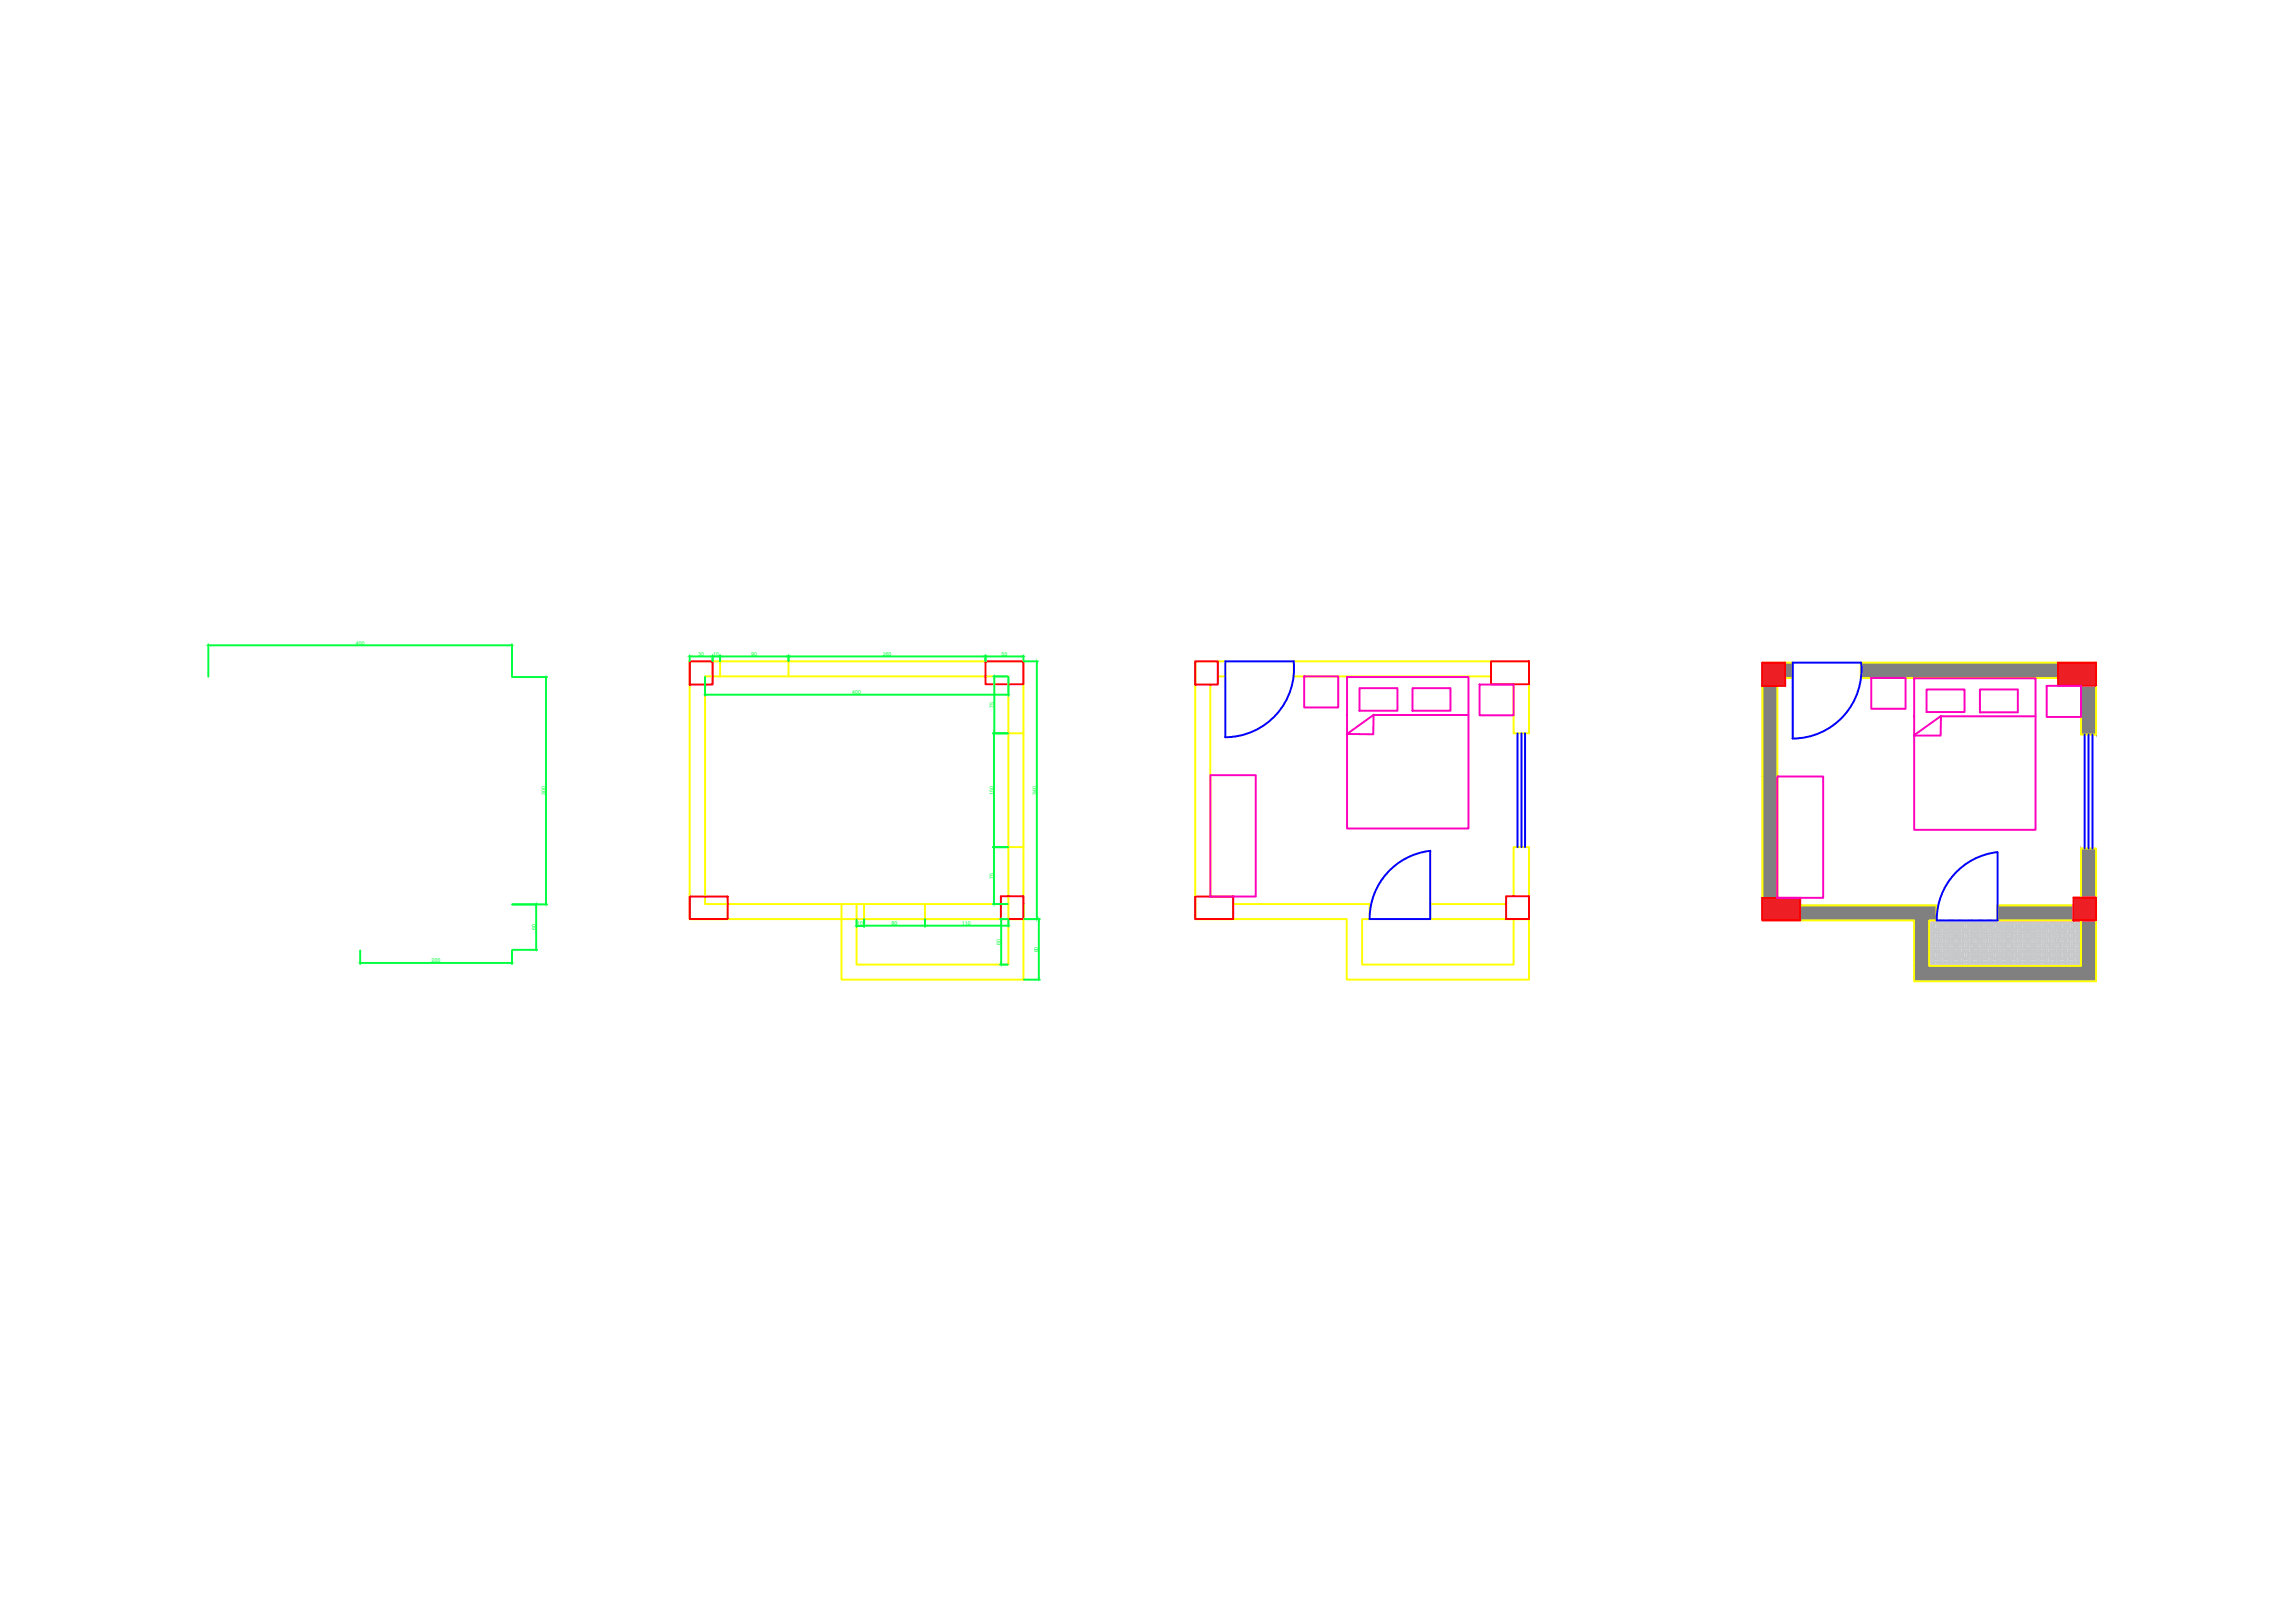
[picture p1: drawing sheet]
<svg xmlns="http://www.w3.org/2000/svg" width="297mm" height="210mm" viewBox="0 0 297 210" stroke-linecap="round" stroke-linejoin="round" font-family="sans-serif">
<defs><g id="words">
<g font-size=".7" fill="#00ff3f">
<text x="46" y="83.5">400</text>
<text x="90.3" y="84.9">30</text>
<text x="92.3" y="84.9">10</text>
<text x="97.2" y="84.9">90</text>
<text x="110.3" y="89.9">400</text>
<text x="114.2" y="84.9">260</text>
<text x="129.6" y="84.9">50</text>
<text x="128.6" y="91.6" transform="rotate(-90 128.6 91.6)">75</text>
<text x="70.6" y="102.9" transform="rotate(-90 70.6 102.9)">300</text>
<text x="128.5" y="102.9" transform="rotate(-90 128.5 102.9)">150</text>
<text x="134.1" y="102.9" transform="rotate(-90 134.1 102.9)">340</text>
<text x="128.5" y="113.7" transform="rotate(-90 128.5 113.7)">75</text>
<text x="110.9" y="119.7">10</text>
<text x="115.3" y="119.7">80</text>
<text x="124.4" y="119.7">110</text>
<text x="55.8" y="124.5">200</text>
<text x="69.3" y="120.4" transform="rotate(-90 69.3 120.4)">60</text>
<text x="129.4" y="122.2" transform="rotate(-90 129.4 122.2)">60</text>
<text x="134.3" y="123.3" transform="rotate(-90 134.3 123.3)">80</text>
</g>
</g></defs>
<!-- layer: Layer1 -->
<g fill="none" stroke="#ff0" stroke-width=".25">
<path d="M89.2 85.6h43.2v33.3h-43.2zM91.2 87.5h39.3v29.5h-39.3zM93.2 85.6v1.9M102 85.6v1.9M130.5 94.9h1.9M156.6 88.6v27.4M157.6 87.5h.9v-1.9h-3.9v33.3h19.6v7.9h23.6v-9.8M192.9 87.5h-25.5v-1.9h30.4v9.3h-2v-6.4M229.9 88.8v27.4M231 87.7h.9v-1.9h-3.9v33.3h19.6v7.9h23.6v-9.8M266.3 87.7h-25.6v-1.9h30.5v9.3h-2v-6.4M108.9 117v9.8h23.5v-9.8"/>
<path d="M110.8 117v7.8h19.7v-7.8M111.8 117v1.9M119.7 117v1.9M130.5 109.6h1.9M159.5 117h17.7v1.9h-1v5.9h19.6v-5.9M195.8 116v-6.4h2v9.3h-12.8v-1.9h9.8M232.9 117.2h17.7v1.9h-1v5.9h19.6v-5.9M269.2 116.1v-6.3h2v9.3h-12.8v-1.9h9.9"/>
</g>
<!-- layer: kolon -->
<path d="M89.2 85.6h3v3h-3zM127.5 85.6h4.9v2.9h-4.9zM154.6 85.6h3v3h-3zM192.9 85.6h4.9v2.9h-4.9zM228 85.8h3v3h-3zM266.3 85.8h4.9v2.9h-4.9zM89.2 116h4.9v2.9h-4.9zM129.5 116h2.9v2.9h-2.9zM154.6 116h4.9v2.9h-4.9zM194.8 116h3v2.9h-3zM228 116.2h4.9v2.9h-4.9zM268.3 116.1h2.9v3h-2.9z" fill="none" stroke="#f00" stroke-width=".25"/>
<path d="M158.5 85.6h8.9a8.9 8.9 0 0 1-8.9 9.8zM196.3 94.9v14.7M196.8 94.9v14.7M197.3 94.9v14.7M240.7 85.8h-8.8v9.8M240.8 85.7a8.9 8.9 0 0 1-8.9 9.9M269.7 95.1v14.7M270.2 95.1v14.7M270.7 95.1v14.7M177.2 118.9a8.8 8.8 0 0 1 7.8-8.8v8.8h-7.8M258.4 110.3a8.8 8.8 0 0 0-7.8 8.8M258.4 110.3v8.8h-7.8" fill="none" stroke="#00f" stroke-width=".25"/>
<g fill="none" stroke="#ff00bf" stroke-width=".25">
<path d="M168.7 87.5h4.4v4.1h-4.4zM174.2 92.5h.1M174.3 87.6h15.7v19.6h-15.7zM175.9 89.1h4.9v2.9h-4.9zM177.7 92.5l-3.4 2.5h3.4v-2.5h12.3M182.7 89.1h4.9v2.9h-4.9zM191.4 88.6h4.4v4h-4.4zM242.1 87.7h4.4v4h-4.4zM247.6 92.7h.1M247.6 87.8h15.7v19.6h-15.7zM249.2 89.2h5v2.9h-5zM251.1 92.7h12.2"/>
<path d="M251.1 92.7v2.5h-3.5M251.1 92.7l-3.5 2.5M256.1 89.2h5v3h-5zM264.8 88.8h4.4v4h-4.4zM156.6 100.3h5.9v15.7h-5.9zM229.9 100.5h6v15.7h-6z"/>
</g>
<g fill="#808080" stroke="#808080" stroke-width=".13">
<path d="M246.5 87.7h19.8z"/>
<path d="M240.8 85.8l25.5 .4v-.4zM240.8 85.8l25.5 .4h-25.5z"/>
<path d="M240.8 86.2l25.5 .4v-.4zM240.8 86.2l25.5 .4h-25.5z"/>
<path d="M240.8 86.6l25.5 .3v-.3zM240.8 86.6l25.5 .3h-25.5z"/>
<path d="M240.8 86.9l25.5 .4v-.4zM240.8 86.9l25.5 .4h-25.5z"/>
<path d="M240.8 87.3l25.5 .4v-.4zM240.8 87.3l25.5 .4h-25.6z"/>
<path d="M240.7 87.7h1.4zM240.7 87.7h1.4z"/>
<path d="M231 85.8l.9 1.9v-1.9zM231 85.8l.9 1.9h-.9z"/>
<path d="M269.2 88.7l2 6.4v-6.4zM269.2 88.7l2 6.4h-2z"/>
<path d="M228 88.8l1.9 11.7v-11.7zM228 88.8l1.9 11.7h-1.9z"/>
<path d="M269.2 109.8l2 6.3v-6.3zM269.2 109.8l2 6.3h-2z"/>
<path d="M228 100.5l1.9 15.7v-15.7zM228 100.5l1.9 15.7h-1.9z"/>
<path d="M232.9 117.2l17.7 1.8v-1.8zM232.9 117.2l17.7 1.8h-17.7z"/>
<path d="M258.4 117.2l9.9 1.9v-1.9zM258.4 117.2l9.9 1.9h-9.9z"/>
<path d="M232.9 119l17.7 .1v-.1zM232.9 119l17.7 .1h-17.7z"/>
<path d="M269.2 119.1l2 5.9v-5.9zM269.2 119.1l2 5.9h-2z"/>
<path d="M247.6 119.1l2 5.9v-5.9zM247.6 119.1l2 5.9h-2z"/>
<path d="M247.6 125l23.6 2v-2zM247.6 125l23.6 2h-23.6z"/>
</g>
<g fill="none" stroke="#c7c8ca" stroke-width=".25">
<path d="M249.6 119.5h.1M249.6 119.2h.1M249.6 119.8h.6M249.6 119.6h.6M249.7 119.1v.4M249.9 119.1v.4M250.1 119.1v.4M250.2 119.5h.7M250.2 119.2h.7M250.3 119.5v.7M250.6 119.5v.7M250.8 119.5v.7"/>
<path d="M250.9 119.8h.6M250.9 119.6h.6M250.9 119.1v.4M251.1 119.1v.4M251.4 119.1v.4M251.5 119.5h.6M251.5 119.2h.6M251.6 119.5v.7M251.8 119.5v.7M252 119.5v.7M252.1 119.8h.6M252.1 119.6h.6"/>
<path d="M252.2 119.1v.4M252.4 119.1v.4M252.6 119.1v.4M252.7 119.5h.7M252.7 119.2h.7M252.8 119.5v.7M253.1 119.5v.7M253.3 119.5v.7M253.4 119.8h.6M253.4 119.6h.6M253.4 119.1v.4M253.6 119.1v.4"/>
<path d="M253.9 119.1v.4M254 119.5h.6M254 119.2h.6M254 119.5v.7M254.3 119.5v.7M254.5 119.5v.7M254.6 119.8h.6M254.6 119.6h.6M254.7 119.1v.4M254.9 119.1v.4M255.1 119.1v.4M255.2 119.5h.6"/>
<path d="M255.2 119.2h.6M255.3 119.5v.7M255.5 119.5v.7M255.8 119.5v.7M255.8 119.8h.7M255.8 119.6h.7M255.9 119.1v.4M256.1 119.1v.4M256.4 119.1v.4M256.5 119.5h.6M256.5 119.2h.6M256.5 119.5v.7"/>
<path d="M256.8 119.5v.7M257 119.5v.7M257.1 119.8h.6M257.1 119.6h.6M257.2 119.1v.4M257.4 119.1v.4M257.6 119.1v.4M257.7 119.5h.6M257.7 119.2h.6M257.8 119.5v.7M258 119.5v.7M258.3 119.5v.7"/>
<path d="M258.3 119.8h.6M258.3 119.6h.6M258.4 119.1v.4M258.6 119.1v.4M258.9 119.1v.4M258.9 119.5h.7M258.9 119.2h.7M259 119.5v.7M259.3 119.5v.7M259.5 119.5v.7M259.6 119.8h.6M259.6 119.6h.6"/>
<path d="M259.7 119.1v.4M259.9 119.1v.4M260.1 119.1v.4M260.2 119.5h.6M260.2 119.2h.6M260.3 119.5v.7M260.5 119.5v.7M260.8 119.5v.7M260.8 119.8h.6M260.8 119.6h.6M260.9 119.1v.4M261.1 119.1v.4"/>
<path d="M261.4 119.1v.4M261.4 119.5h.7M261.4 119.2h.7M261.5 119.5v.7M261.8 119.5v.7M262 119.5v.7M262.1 119.8h.6M262.1 119.6h.6M262.2 119.1v.4M262.4 119.1v.4M262.6 119.1v.4M262.7 119.5h.6"/>
<path d="M262.7 119.2h.6M262.8 119.5v.7M263 119.5v.7M263.3 119.5v.7M263.3 119.8h.6M263.3 119.6h.6M263.4 119.1v.4M263.6 119.1v.4M263.8 119.1v.4M263.9 119.5h.7M263.9 119.2h.7M264 119.5v.7"/>
<path d="M264.3 119.5v.7M264.5 119.5v.7M264.6 119.8h.6M264.6 119.6h.6M264.7 119.1v.4M264.9 119.1v.4M265.1 119.1v.4M265.2 119.5h.6M265.2 119.2h.6M265.2 119.5v.7M265.5 119.5v.7M265.8 119.5v.7"/>
<path d="M265.8 119.8h.6M265.8 119.6h.6M265.9 119.1v.4M266.1 119.1v.4M266.3 119.1v.4M266.4 119.5h.7M266.4 119.2h.7M266.5 119.5v.7M266.7 119.5v.7M267 119.5v.7M267.1 119.8h.6M267.1 119.6h.6"/>
<path d="M267.2 119.1v.4M267.4 119.1v.4M267.6 119.1v.4M267.7 119.5h.6M267.7 119.2h.6M267.7 119.5v.7M268 119.5v.7M268.2 119.5v.7M268.3 119.8h.6M268.3 119.6h.6M268.4 119.1v.4M268.6 119.1v.4"/>
<path d="M268.8 119.1v.4M268.9 119.5h.3M268.9 119.2h.3M269 119.5v.7M249.6 120.7h.1M249.6 121.9h.1M249.6 123.2h.1M249.6 124.4h.1M249.6 120.5h.1M249.6 121.7h.1M249.6 123h.1M249.6 124.2h.1"/>
<path d="M249.6 120.2h.1M249.6 121.5h.1M249.6 122.7h.1M249.6 124h.1M249.6 120.1h.6M249.6 121.3h.6M249.6 122.6h.6M249.6 123.8h.6M249.6 121.1h.6M249.6 122.3h.6M249.6 123.6h.6M249.6 124.8h.6"/>
<path d="M249.6 120.8h.6M249.6 122.1h.6M249.6 123.3h.6M249.6 124.6h.6M249.7 120.2v.6M249.7 121.4v.6M249.7 122.7v.6M249.7 123.9v.6M249.9 120.2v.6M249.9 121.4v.6M249.9 122.7v.6M249.9 123.9v.6"/>
<path d="M250.1 120.2v.6M250.1 121.4v.6M250.1 122.7v.6M250.1 123.9v.6M250.2 120.7h.7M250.2 121.9h.7M250.2 123.2h.7M250.2 124.4h.7M250.2 120.5h.7M250.2 121.7h.7M250.2 123h.7M250.2 124.2h.7"/>
<path d="M250.2 120.2h.7M250.2 121.5h.7M250.2 122.7h.7M250.2 124h.7M250.3 120.8v.6M250.3 122v.7M250.3 123.3v.6M250.3 124.5v.5M250.6 120.8v.6M250.6 122v.7M250.6 123.3v.6M250.6 124.5v.5"/>
<path d="M250.8 120.8v.6M250.8 122v.7M250.8 123.3v.6M250.8 124.5v.5M250.9 120.1h.6M250.9 121.3h.6M250.9 122.6h.6M250.9 123.8h.6M250.9 121.1h.6M250.9 122.3h.6M250.9 123.6h.6M250.9 124.8h.6"/>
<path d="M250.9 120.8h.6M250.9 122.1h.6M250.9 123.3h.6M250.9 124.6h.6M250.9 120.2v.6M250.9 121.4v.6M250.9 122.7v.6M250.9 123.9v.6M251.1 120.2v.6M251.1 121.4v.6M251.1 122.7v.6M251.1 123.9v.6"/>
<path d="M251.4 120.2v.6M251.4 121.4v.6M251.4 122.7v.6M251.4 123.9v.6M251.5 120.7h.6M251.5 121.9h.6M251.5 123.2h.6M251.5 124.4h.6M251.5 120.5h.6M251.5 121.7h.6M251.5 123h.6M251.5 124.2h.6"/>
<path d="M251.5 120.2h.6M251.5 121.5h.6M251.5 122.7h.6M251.5 124h.6M251.6 120.8v.6M251.6 122v.7M251.6 123.3v.6M251.6 124.5v.5M251.8 120.8v.6M251.8 122v.7M251.8 123.3v.6M251.8 124.5v.5"/>
<path d="M252 120.8v.6M252 122v.7M252 123.3v.6M252 124.5v.5M252.1 120.1h.6M252.1 121.3h.6M252.1 122.6h.6M252.1 123.8h.6M252.1 121.1h.6M252.1 122.3h.6M252.1 123.6h.6M252.1 124.8h.6"/>
<path d="M252.1 120.8h.6M252.1 122.1h.6M252.1 123.3h.6M252.1 124.6h.6M252.2 120.2v.6M252.2 121.4v.6M252.2 122.7v.6M252.2 123.9v.6M252.4 120.2v.6M252.4 121.4v.6M252.4 122.7v.6M252.4 123.9v.6"/>
<path d="M252.6 120.2v.6M252.6 121.4v.6M252.6 122.7v.6M252.6 123.9v.6M252.7 120.7h.7M252.7 121.9h.7M252.7 123.2h.7M252.7 124.4h.7M252.7 120.5h.7M252.7 121.7h.7M252.7 123h.7M252.7 124.2h.7"/>
<path d="M252.7 120.2h.7M252.7 121.5h.7M252.7 122.7h.7M252.7 124h.7M252.8 120.8v.6M252.8 122v.7M252.8 123.3v.6M252.8 124.5v.5M253.1 120.8v.6M253.1 122v.7M253.1 123.3v.6M253.1 124.5v.5"/>
<path d="M253.3 120.8v.6M253.3 122v.7M253.3 123.3v.6M253.3 124.5v.5M253.4 120.1h.6M253.4 121.3h.6M253.4 122.6h.6M253.4 123.8h.6M253.4 121.1h.6M253.4 122.3h.6M253.4 123.6h.6M253.4 124.8h.6"/>
<path d="M253.4 120.8h.6M253.4 122.1h.6M253.4 123.3h.6M253.4 124.6h.6M253.4 120.2v.6M253.4 121.4v.6M253.4 122.7v.6M253.4 123.9v.6M253.6 120.2v.6M253.6 121.4v.6M253.6 122.7v.6M253.6 123.9v.6"/>
<path d="M253.9 120.2v.6M253.9 121.4v.6M253.9 122.7v.6M253.9 123.9v.6M254 120.7h.6M254 121.9h.6M254 123.2h.6M254 124.4h.6M254 120.5h.6M254 121.7h.6M254 123h.6M254 124.2h.6"/>
<path d="M254 120.2h.6M254 121.5h.6M254 122.7h.6M254 124h.6M254 120.8v.6M254 122v.7M254 123.3v.6M254 124.5v.5M254.3 120.8v.6M254.3 122v.7M254.3 123.3v.6M254.3 124.5v.5"/>
<path d="M254.5 120.8v.6M254.5 122v.7M254.5 123.3v.6M254.5 124.5v.5M254.6 120.1h.6M254.6 121.3h.6M254.6 122.6h.6M254.6 123.8h.6M254.6 121.1h.6M254.6 122.3h.6M254.6 123.6h.6M254.6 124.8h.6"/>
<path d="M254.6 120.8h.6M254.6 122.1h.6M254.6 123.3h.6M254.6 124.6h.6M254.7 120.2v.6M254.7 121.4v.6M254.7 122.7v.6M254.7 123.9v.6M254.9 120.2v.6M254.9 121.4v.6M254.9 122.7v.6M254.9 123.9v.6"/>
<path d="M255.1 120.2v.6M255.1 121.4v.6M255.1 122.7v.6M255.1 123.9v.6M255.2 120.7h.6M255.2 121.9h.6M255.2 123.2h.6M255.2 124.4h.6M255.2 120.5h.6M255.2 121.7h.6M255.2 123h.6M255.2 124.2h.6"/>
<path d="M255.2 120.2h.6M255.2 121.5h.6M255.2 122.7h.6M255.2 124h.6M255.3 120.8v.6M255.3 122v.7M255.3 123.3v.6M255.3 124.5v.5M255.5 120.8v.6M255.5 122v.7M255.5 123.3v.6M255.5 124.5v.5"/>
<path d="M255.8 120.8v.6M255.8 122v.7M255.8 123.3v.6M255.8 124.5v.5M255.8 120.1h.7M255.8 121.3h.7M255.8 122.6h.7M255.8 123.8h.7M255.8 121.1h.7M255.8 122.3h.7M255.8 123.6h.7M255.8 124.8h.7"/>
<path d="M255.8 120.8h.7M255.8 122.1h.7M255.8 123.3h.7M255.8 124.6h.7M255.9 120.2v.6M255.9 121.4v.6M255.9 122.7v.6M255.9 123.9v.6M256.1 120.2v.6M256.1 121.4v.6M256.1 122.7v.6M256.1 123.9v.6"/>
<path d="M256.4 120.2v.6M256.4 121.4v.6M256.4 122.7v.6M256.4 123.9v.6M256.5 120.7h.6M256.5 121.9h.6M256.5 123.2h.6M256.5 124.4h.6M256.5 120.5h.6M256.5 121.7h.6M256.5 123h.6M256.5 124.2h.6"/>
<path d="M256.5 120.2h.6M256.5 121.5h.6M256.5 122.7h.6M256.5 124h.6M256.5 120.8v.6M256.5 122v.7M256.5 123.3v.6M256.5 124.5v.5M256.8 120.8v.6M256.8 122v.7M256.8 123.3v.6M256.8 124.5v.5"/>
<path d="M257 120.8v.6M257 122v.7M257 123.3v.6M257 124.5v.5M257.1 120.1h.6M257.1 121.3h.6M257.1 122.6h.6M257.1 123.8h.6M257.1 121.1h.6M257.1 122.3h.6M257.1 123.6h.6M257.1 124.8h.6"/>
<path d="M257.1 120.8h.6M257.1 122.1h.6M257.1 123.3h.6M257.1 124.6h.6M257.2 120.2v.6M257.2 121.4v.6M257.2 122.7v.6M257.2 123.9v.6M257.4 120.2v.6M257.4 121.4v.6M257.4 122.7v.6M257.4 123.9v.6"/>
<path d="M257.6 120.2v.6M257.6 121.4v.6M257.6 122.7v.6M257.6 123.9v.6M257.7 120.7h.6M257.7 121.9h.6M257.7 123.2h.6M257.7 124.4h.6M257.7 120.5h.6M257.7 121.7h.6M257.7 123h.6M257.7 124.2h.6"/>
<path d="M257.7 120.2h.6M257.7 121.5h.6M257.7 122.7h.6M257.7 124h.6M257.8 120.8v.6M257.8 122v.7M257.8 123.3v.6M257.8 124.5v.5M258 120.8v.6M258 122v.7M258 123.3v.6M258 124.5v.5"/>
<path d="M258.3 120.8v.6M258.3 122v.7M258.3 123.3v.6M258.3 124.5v.5M258.3 120.1h.6M258.3 121.3h.6M258.3 122.6h.6M258.3 123.8h.6M258.3 121.1h.6M258.3 122.3h.6M258.3 123.6h.6M258.3 124.8h.6"/>
<path d="M258.3 120.8h.6M258.3 122.1h.6M258.3 123.3h.6M258.3 124.6h.6M258.4 120.2v.6M258.4 121.4v.6M258.4 122.7v.6M258.4 123.9v.6M258.6 120.2v.6M258.6 121.4v.6M258.6 122.7v.6M258.6 123.9v.6"/>
<path d="M258.9 120.2v.6M258.9 121.4v.6M258.9 122.7v.6M258.9 123.9v.6M258.9 120.7h.7M258.9 121.9h.7M258.9 123.2h.7M258.9 124.4h.7M258.9 120.5h.7M258.9 121.7h.7M258.9 123h.7M258.9 124.2h.7"/>
<path d="M258.9 120.2h.7M258.9 121.5h.7M258.9 122.7h.7M258.9 124h.7M259 120.8v.6M259 122v.7M259 123.3v.6M259 124.5v.5M259.3 120.8v.6M259.3 122v.7M259.3 123.3v.6M259.3 124.5v.5"/>
<path d="M259.5 120.8v.6M259.5 122v.7M259.5 123.3v.6M259.5 124.5v.5M259.6 120.1h.6M259.6 121.3h.6M259.6 122.6h.6M259.6 123.8h.6M259.6 121.1h.6M259.6 122.3h.6M259.6 123.6h.6M259.6 124.8h.6"/>
<path d="M259.6 120.8h.6M259.6 122.1h.6M259.6 123.3h.6M259.6 124.6h.6M259.7 120.2v.6M259.7 121.4v.6M259.7 122.7v.6M259.7 123.9v.6M259.9 120.2v.6M259.9 121.4v.6M259.9 122.7v.6M259.9 123.9v.6"/>
<path d="M260.1 120.2v.6M260.1 121.4v.6M260.1 122.7v.6M260.1 123.9v.6M260.2 120.7h.6M260.2 121.9h.6M260.2 123.2h.6M260.2 124.4h.6M260.2 120.5h.6M260.2 121.7h.6M260.2 123h.6M260.2 124.2h.6"/>
<path d="M260.2 120.2h.6M260.2 121.5h.6M260.2 122.7h.6M260.2 124h.6M260.3 120.8v.6M260.3 122v.7M260.3 123.3v.6M260.3 124.5v.5M260.5 120.8v.6M260.5 122v.7M260.5 123.3v.6M260.5 124.5v.5"/>
<path d="M260.8 120.8v.6M260.8 122v.7M260.8 123.3v.6M260.8 124.5v.5M260.8 120.1h.6M260.8 121.3h.6M260.8 122.6h.6M260.8 123.8h.6M260.8 121.1h.6M260.8 122.3h.6M260.8 123.6h.6M260.8 124.8h.6"/>
<path d="M260.8 120.8h.6M260.8 122.1h.6M260.8 123.3h.6M260.8 124.6h.6M260.9 120.2v.6M260.9 121.4v.6M260.9 122.7v.6M260.9 123.9v.6M261.1 120.2v.6M261.1 121.4v.6M261.1 122.7v.6M261.1 123.9v.6"/>
<path d="M261.4 120.2v.6M261.4 121.4v.6M261.4 122.7v.6M261.4 123.9v.6M261.4 120.7h.7M261.4 121.9h.7M261.4 123.2h.7M261.4 124.4h.7M261.4 120.5h.7M261.4 121.7h.7M261.4 123h.7M261.4 124.2h.7"/>
<path d="M261.4 120.2h.7M261.4 121.5h.7M261.4 122.7h.7M261.4 124h.7M261.5 120.8v.6M261.5 122v.7M261.5 123.3v.6M261.5 124.5v.5M261.8 120.8v.6M261.8 122v.7M261.8 123.3v.6M261.8 124.5v.5"/>
<path d="M262 120.8v.6M262 122v.7M262 123.3v.6M262 124.5v.5M262.1 120.1h.6M262.1 121.3h.6M262.1 122.6h.6M262.1 123.8h.6M262.1 121.1h.6M262.1 122.3h.6M262.1 123.6h.6M262.1 124.8h.6"/>
<path d="M262.1 120.8h.6M262.1 122.1h.6M262.1 123.3h.6M262.1 124.6h.6M262.2 120.2v.6M262.2 121.4v.6M262.2 122.7v.6M262.2 123.9v.6M262.4 120.2v.6M262.4 121.4v.6M262.4 122.7v.6M262.4 123.9v.6"/>
<path d="M262.6 120.2v.6M262.6 121.4v.6M262.6 122.7v.6M262.6 123.9v.6M262.7 120.7h.6M262.7 121.9h.6M262.7 123.2h.6M262.7 124.4h.6M262.7 120.5h.6M262.7 121.7h.6M262.7 123h.6M262.7 124.2h.6"/>
<path d="M262.7 120.2h.6M262.7 121.5h.6M262.7 122.7h.6M262.7 124h.6M262.8 120.8v.6M262.8 122v.7M262.8 123.3v.6M262.8 124.5v.5M263 120.8v.6M263 122v.7M263 123.3v.6M263 124.5v.5"/>
<path d="M263.3 120.8v.6M263.3 122v.7M263.3 123.3v.6M263.3 124.5v.5M263.3 120.1h.6M263.3 121.3h.6M263.3 122.6h.6M263.3 123.8h.6M263.3 121.1h.6M263.3 122.3h.6M263.3 123.6h.6M263.3 124.8h.6"/>
<path d="M263.3 120.8h.6M263.3 122.1h.6M263.3 123.3h.6M263.3 124.6h.6M263.4 120.2v.6M263.4 121.4v.6M263.4 122.7v.6M263.4 123.9v.6M263.6 120.2v.6M263.6 121.4v.6M263.6 122.7v.6M263.6 123.9v.6"/>
<path d="M263.8 120.2v.6M263.8 121.4v.6M263.8 122.7v.6M263.8 123.9v.6M263.9 120.7h.7M263.9 121.9h.7M263.9 123.2h.7M263.9 124.4h.7M263.9 120.5h.7M263.9 121.7h.7M263.9 123h.7M263.9 124.2h.7"/>
<path d="M263.9 120.2h.7M263.9 121.5h.7M263.9 122.7h.7M263.9 124h.7M264 120.8v.6M264 122v.7M264 123.3v.6M264 124.5v.5M264.3 120.8v.6M264.3 122v.7M264.3 123.3v.6M264.3 124.5v.5"/>
<path d="M264.5 120.8v.6M264.5 122v.7M264.5 123.3v.6M264.5 124.5v.5M264.6 120.1h.6M264.6 121.3h.6M264.6 122.6h.6M264.6 123.8h.6M264.6 121.1h.6M264.6 122.3h.6M264.6 123.6h.6M264.6 124.8h.6"/>
<path d="M264.6 120.8h.6M264.6 122.1h.6M264.6 123.3h.6M264.6 124.6h.6M264.7 120.2v.6M264.7 121.4v.6M264.7 122.7v.6M264.7 123.9v.6M264.9 120.2v.6M264.9 121.4v.6M264.9 122.7v.6M264.9 123.9v.6"/>
<path d="M265.1 120.2v.6M265.1 121.4v.6M265.1 122.7v.6M265.1 123.9v.6M265.2 120.7h.6M265.2 121.9h.6M265.2 123.2h.6M265.2 124.4h.6M265.2 120.5h.6M265.2 121.7h.6M265.2 123h.6M265.2 124.2h.6"/>
<path d="M265.2 120.2h.6M265.2 121.5h.6M265.2 122.7h.6M265.2 124h.6M265.2 120.8v.6M265.2 122v.7M265.2 123.3v.6M265.2 124.5v.5M265.5 120.8v.6M265.5 122v.7M265.5 123.3v.6M265.5 124.5v.5"/>
<path d="M265.8 120.8v.6M265.8 122v.7M265.8 123.3v.6M265.8 124.5v.5M265.8 120.1h.6M265.8 121.3h.6M265.8 122.6h.6M265.8 123.8h.6M265.8 121.1h.6M265.8 122.3h.6M265.8 123.6h.6M265.8 124.8h.6"/>
<path d="M265.8 120.8h.6M265.8 122.1h.6M265.8 123.3h.6M265.8 124.6h.6M265.9 120.2v.6M265.9 121.4v.6M265.9 122.7v.6M265.9 123.9v.6M266.1 120.2v.6M266.1 121.4v.6M266.1 122.7v.6M266.1 123.9v.6"/>
<path d="M266.3 120.2v.6M266.3 121.4v.6M266.3 122.7v.6M266.3 123.9v.6M266.4 120.7h.7M266.4 121.9h.7M266.4 123.2h.7M266.4 124.4h.7M266.4 120.5h.7M266.4 121.7h.7M266.4 123h.7M266.4 124.2h.7"/>
<path d="M266.4 120.2h.7M266.4 121.5h.7M266.4 122.7h.7M266.4 124h.7M266.5 120.8v.6M266.5 122v.7M266.5 123.3v.6M266.5 124.5v.5M266.7 120.8v.6M266.7 122v.7M266.7 123.3v.6M266.7 124.5v.5"/>
<path d="M267 120.8v.6M267 122v.7M267 123.3v.6M267 124.5v.5M267.1 120.1h.6M267.1 121.3h.6M267.1 122.6h.6M267.1 123.8h.6M267.1 121.1h.6M267.1 122.3h.6M267.1 123.6h.6M267.1 124.8h.6"/>
<path d="M267.1 120.8h.6M267.1 122.1h.6M267.1 123.3h.6M267.1 124.6h.6M267.2 120.2v.6M267.2 121.4v.6M267.2 122.7v.6M267.2 123.9v.6M267.4 120.2v.6M267.4 121.4v.6M267.4 122.7v.6M267.4 123.9v.6"/>
<path d="M267.6 120.2v.6M267.6 121.4v.6M267.6 122.7v.6M267.6 123.9v.6M267.7 120.7h.6M267.7 121.9h.6M267.7 123.2h.6M267.7 124.4h.6M267.7 120.5h.6M267.7 121.7h.6M267.7 123h.6M267.7 124.2h.6"/>
<path d="M267.7 120.2h.6M267.7 121.5h.6M267.7 122.7h.6M267.7 124h.6M267.7 120.8v.6M267.7 122v.7M267.7 123.3v.6M267.7 124.5v.5M268 120.8v.6M268 122v.7M268 123.3v.6M268 124.5v.5"/>
<path d="M268.2 120.8v.6M268.2 122v.7M268.2 123.3v.6M268.2 124.5v.5M268.3 120.1h.6M268.3 121.3h.6M268.3 122.6h.6M268.3 123.8h.6M268.3 121.1h.6M268.3 122.3h.6M268.3 123.6h.6M268.3 124.8h.6"/>
<path d="M268.3 120.8h.6M268.3 122.1h.6M268.3 123.3h.6M268.3 124.6h.6M268.4 120.2v.6M268.4 121.4v.6M268.4 122.7v.6M268.4 123.9v.6M268.6 120.2v.6M268.6 121.4v.6M268.6 122.7v.6M268.6 123.9v.6"/>
<path d="M268.8 120.2v.6M268.8 121.4v.6M268.8 122.7v.6M268.8 123.9v.6M268.9 120.7h.3M268.9 121.9h.3M268.9 123.2h.3M268.9 124.4h.3M268.9 120.5h.3M268.9 121.7h.3M268.9 123h.3M268.9 124.2h.3"/>
<path d="M268.9 120.2h.3M268.9 121.5h.3M268.9 122.7h.3M268.9 124h.3M269 120.8v.6M269 122v.7M269 123.3v.6M269 124.5v.5"/>
</g>
<g fill="#ed1f24" stroke="#ed1f24" stroke-width=".13">
<path d="M266.3 85.8l4.9 2.9v-2.9zM266.3 85.8l4.9 2.9h-4.9z"/>
<path d="M228 85.8l3 3v-3zM228 85.8l3 3h-3z"/>
<path d="M268.3 116.1l2.9 3v-3zM268.3 116.1l2.9 3h-2.9z"/>
<path d="M228 116.2l4.9 2.9v-2.9zM228 116.2l4.9 2.9h-4.9z"/>
</g>
<g fill="none" stroke="#00ff3f" stroke-width=".25">
<path d="M27 83.4v4.2M27.2 83.5h38.8M66.2 83.4v4.2M66.3 87.6h4.5M70.6 87.9v28.9M89.2 84.8v.7M89.5 84.9h2.4M91.2 87.6v2.4M91.4 89.9h38.8M92.2 84.8v.7M92.4 84.9h.5M93.2 84.8v.7"/>
<path d="M93.4 84.9h8.4M102 84.8v.7M102.2 84.9h25.1M127.5 84.8v.7M127.7 84.9h4.5M128.5 94.9h1.9M128.5 87.5h1.9M128.6 95.2v14.2M128.6 87.8v6.8M130.5 87.6v2.4M132.4 84.8v.7M132.5 85.6h1.8"/>
<path d="M134.1 85.8v32.9M66.3 117h4.5M69.4 117.3v5.4M110.8 119v1M111.1 119.8h.5M111.8 119v1M112 119.8h7.4M119.7 119v.9M119.9 119.8h10.3M128.5 109.6h1.9M128.5 117h1.9M128.6 109.9v6.8"/>
<path d="M129.4 118.9h1M129.5 119.2v5.4M130.5 119v.9M132.5 118.9h1.8M134.4 118.9h.1M134.4 119.2v7.4M46.6 123v1.7M46.8 124.6h19.2M66.2 123v1.7M66.3 122.9h3.2M129.4 124.8h1M132.5 126.8h2"/>
</g>
<g fill="#00ff3f" stroke="#00ff3f" stroke-width=".13">
<path d="M70.6 87.6l.1 .3h-.1z"/>
<path d="M70.6 116.8h.1l-.1 .2z"/>
<path d="M27 83.5h.2v.1z"/>
<path d="M66 83.5h.2l-.2 .1z"/>
<path d="M69.4 117v.3h-.1z"/>
<path d="M69.3 122.7h.1v.2z"/>
<path d="M46.6 124.6h.2v.1z"/>
<path d="M66 124.6h.2l-.2 .1z"/>
<path d="M92.2 84.9h.2v.1z"/>
<path d="M92.9 84.9h.3l-.3 .1z"/>
<path d="M93.2 84.9h.2v.1z"/>
<path d="M101.8 84.9h.2l-.2 .1z"/>
<path d="M102 84.9h.2v.1z"/>
<path d="M127.3 84.9h.2l-.2 .1z"/>
<path d="M127.5 84.9h.2v.1z"/>
<path d="M132.2 84.9h.2l-.2 .1z"/>
<path d="M91.9 84.9h.3l-.3 .1z"/>
<path d="M89.2 84.9h.3v.1z"/>
<path d="M91.2 89.9h.2z"/>
<path d="M130.2 89.9h.3h-.3z"/>
<path d="M128.6 87.5l.1 .3h-.1z"/>
<path d="M128.6 94.6h.1l-.1 .3z"/>
<path d="M128.6 94.9v.3z"/>
<path d="M128.6 109.4v.2z"/>
<path d="M128.6 109.6v.3z"/>
<path d="M128.6 116.7v.3z"/>
<path d="M134.1 118.7h.1l-.1 .2z"/>
<path d="M134.1 85.6l.1 .2h-.1z"/>
<path d="M110.8 119.8h.3v.1z"/>
<path d="M111.6 119.8h.2l-.2 .1z"/>
<path d="M111.8 119.8l.2-.1v.1z"/>
<path d="M119.4 119.7l.3 .1h-.3z"/>
<path d="M119.7 119.8l.2-.1v.1z"/>
<path d="M130.2 119.7l.3 .1h-.3z"/>
<path d="M129.5 118.9l.1 .3h-.1z"/>
<path d="M129.5 124.6h.1l-.1 .2z"/>
<path d="M134.4 118.9v.3z"/>
<path d="M134.4 126.6v.2z"/>
</g>
<use href="#words"/>
</svg>
